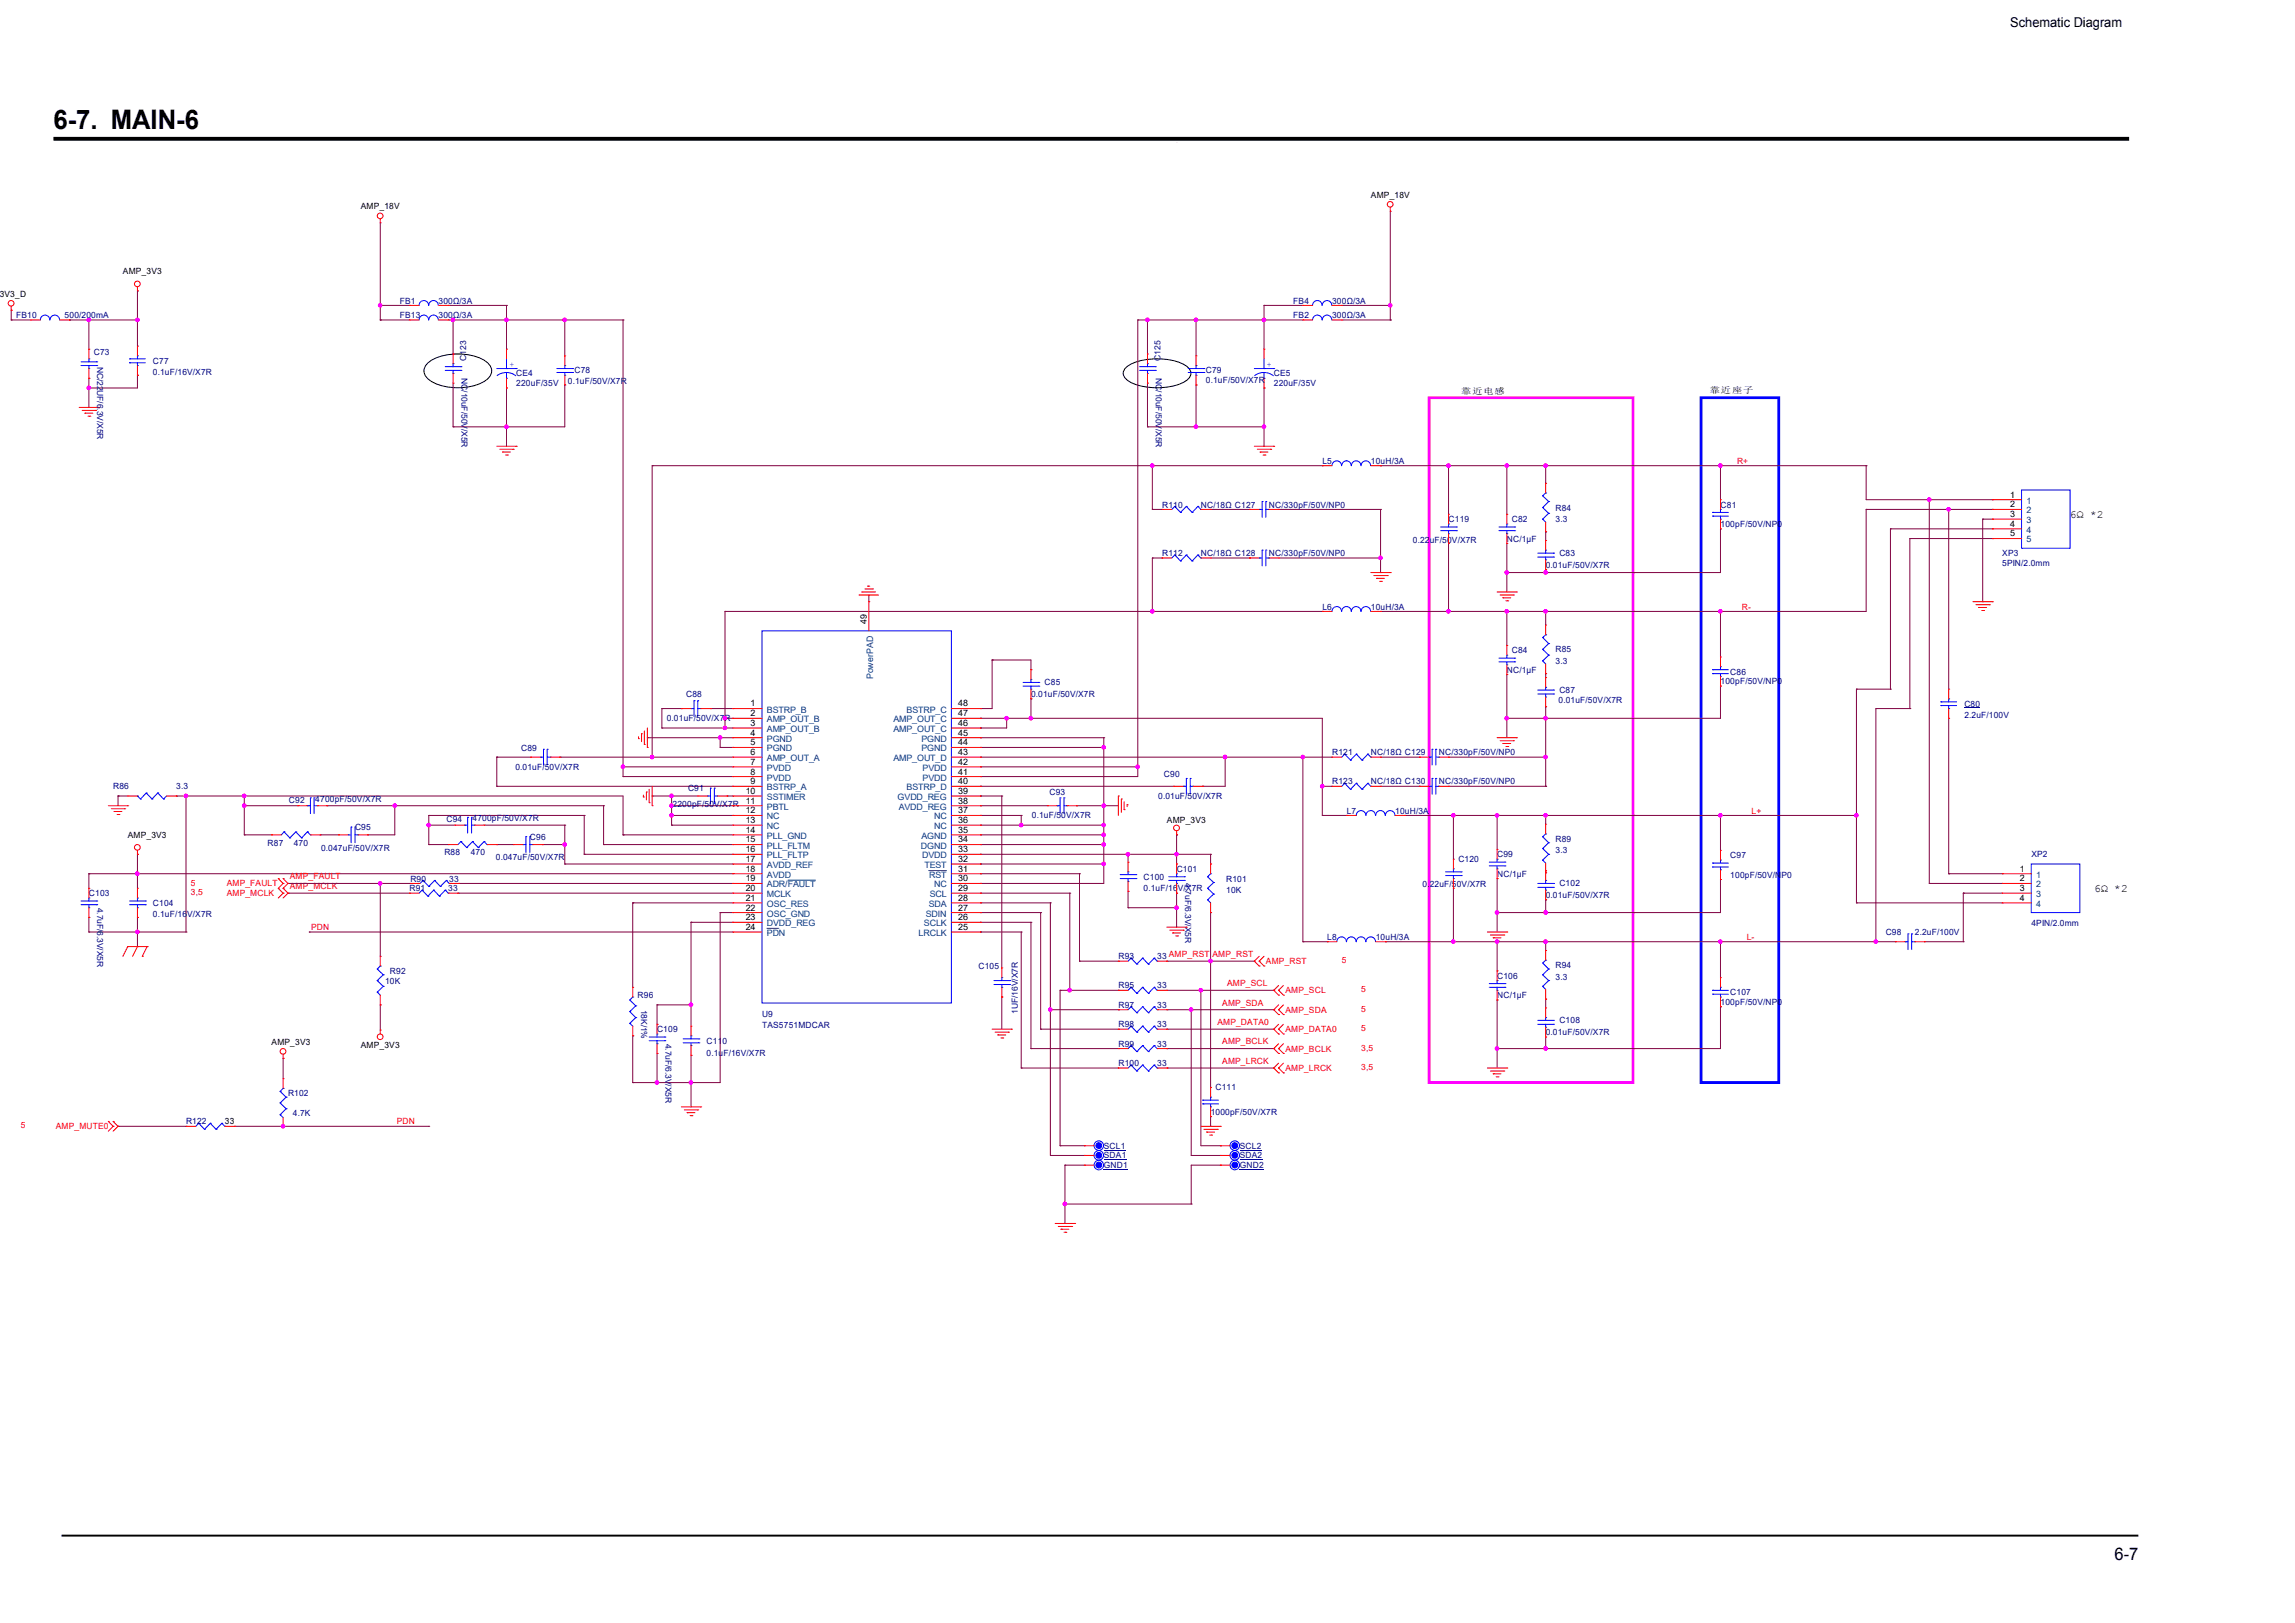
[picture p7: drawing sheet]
<svg xmlns="http://www.w3.org/2000/svg" width="420mm" height="297mm" viewBox="0 0 420 297" stroke-linecap="round" stroke-linejoin="round" font-family="sans-serif">
<defs><g id="words">
<text font-size="4.9" x="9.8" y="23.6">6-7. MAIN-6</text>
<text font-size="3.2" x="387.1" y="285.6">6-7</text>
<text font-size="2.5" x="368" y="5">Schematic Diagram</text>
<g font-size="2.1">
<text x="379" y="94.8">6Ω *2</text>
<text x="383.4" y="163.3">6Ω *2</text>
</g>
<g font-size="1.6">
<text x="66.1" y="38.3">AMP_18V</text>
<text x="251" y="36.2">AMP_18V</text>
<text x="22.5" y="50.2">AMP_3V3</text>
<text x="-.1" y="54.3">3V3_D</text>
<text x="313" y="71.9">靠近座子</text>
<text x="267.5" y="72.1">靠近电感</text>
<text x="368" y="91.1">1</text>
<text x="368" y="92.9">2</text>
<text x="368" y="94.6">3</text>
<text x="368" y="96.4">4</text>
<text x="368" y="98.2">5</text>
<text x="158.7" y="114.2" transform="rotate(-90 158.7 114.2)">49</text>
<text x="137.4" y="129.3">1</text>
<text x="137.4" y="131.1">2</text>
<text x="175.4" y="129.3">48</text>
<text x="175.4" y="131.1">47</text>
<text x="137.4" y="132.9">3</text>
<text x="137.4" y="134.6">4</text>
<text x="137.4" y="136.4">5</text>
<text x="175.4" y="132.9">46</text>
<text x="175.4" y="134.6">45</text>
<text x="175.4" y="136.4">44</text>
<text x="137.4" y="138.2">6</text>
<text x="137.4" y="140">7</text>
<text x="137.4" y="141.7">8</text>
<text x="137.4" y="143.5">9</text>
<text x="175.4" y="138.2">43</text>
<text x="175.4" y="140">42</text>
<text x="175.4" y="141.7">41</text>
<text x="175.4" y="143.5">40</text>
<text x="136.5" y="145.3">10</text>
<text x="136.5" y="147.1">11</text>
<text x="136.5" y="148.9">12</text>
<text x="175.4" y="145.3">39</text>
<text x="175.4" y="147.1">38</text>
<text x="175.4" y="148.9">37</text>
<text x="23.4" y="153.3">AMP_3V3</text>
<text x="136.5" y="150.6">13</text>
<text x="136.5" y="152.4">14</text>
<text x="136.5" y="154.2">15</text>
<text x="136.5" y="156">16</text>
<text x="175.4" y="150.6">36</text>
<text x="175.4" y="152.4">35</text>
<text x="175.4" y="154.2">34</text>
<text x="175.4" y="156">33</text>
<text x="213.6" y="150.7">AMP_3V3</text>
<text x="136.5" y="157.7">17</text>
<text x="136.5" y="159.5">18</text>
<text x="136.5" y="161.3">19</text>
<text x="175.4" y="157.7">32</text>
<text x="175.4" y="159.5">31</text>
<text x="175.4" y="161.3">30</text>
<text x="369.8" y="159.5">1</text>
<text x="369.8" y="161.3">2</text>
<text x="136.5" y="163.1">20</text>
<text x="136.5" y="164.9">21</text>
<text x="136.5" y="166.6">22</text>
<text x="175.4" y="163.1">29</text>
<text x="175.4" y="164.9">28</text>
<text x="175.4" y="166.6">27</text>
<text x="369.8" y="163.1">3</text>
<text x="369.8" y="164.9">4</text>
<text x="136.5" y="168.4">23</text>
<text x="136.5" y="170.2">24</text>
<text x="175.4" y="168.4">26</text>
<text x="175.4" y="170.2">25</text>
<text x="49.7" y="191.2">AMP_3V3</text>
<text x="66.1" y="191.7">AMP_3V3</text>
<text x="41.2" y="205.8">33</text>
</g>
<g font-size="1.6" fill="#000080">
<text x="2.9" y="58.2">FB10</text>
<text x="11.8" y="58.2">500/200mA</text>
<text x="73.2" y="58.2">FB13</text>
<text x="73.2" y="55.6">FB1</text>
<text x="80.3" y="58.2">300Ω/3A</text>
<text x="80.3" y="55.6">300Ω/3A</text>
<text x="236.8" y="58.2">FB2</text>
<text x="236.8" y="55.6">FB4</text>
<text x="243.9" y="55.6">300Ω/3A</text>
<text x="243.9" y="58.2">300Ω/3A</text>
<text x="17.2" y="65">C73</text>
<text x="28" y="66.6">C77</text>
<text x="28" y="68.7">0.1uF/16V/X7R</text>
<text x="94.5" y="70.7">220uF/35V</text>
<text x="94.5" y="68.9">CE4</text>
<text x="104" y="70.3">0.1uF/50V/X7R</text>
<text x="105.2" y="68.3">C78</text>
<text x="220.8" y="68.3">C79</text>
<text x="220.8" y="70.1">0.1uF/50V/X7R</text>
<text x="233.2" y="70.7">220uF/35V</text>
<text x="233.2" y="68.9">CE5</text>
<text x="242.1" y="84.9">L5</text>
<text x="251" y="84.9">10uH/3A</text>
<text x="212.8" y="92.9">R110</text>
<text x="219.9" y="92.9">NC/18Ω C127</text>
<text x="232.3" y="92.9">NC/330pF/50V/NP0</text>
<text x="265.2" y="95.6">C119</text>
<text x="276.8" y="95.6">C82</text>
<text x="284.8" y="93.4">R84</text>
<text x="284.8" y="95.6">3.3</text>
<text x="315" y="92.9">C81</text>
<text x="212.8" y="101.8">R112</text>
<text x="219.9" y="101.8">NC/18Ω C128</text>
<text x="232.3" y="101.8">NC/330pF/50V/NP0</text>
<text x="258.7" y="99.3">0.22uF/50V/X7R</text>
<text x="275.9" y="99.1">NC/1μF</text>
<text x="285.5" y="101.8">C83</text>
<text x="315" y="96.5">100pF/50V/NP0</text>
<text x="366.6" y="101.8">XP3</text>
<text x="283" y="103.9">0.01uF/50V/X7R</text>
<text x="366.6" y="103.6">5PIN/2.0mm</text>
<text x="242.1" y="111.6">L6</text>
<text x="251" y="111.6">10uH/3A</text>
<text x="276.8" y="119.6">C84</text>
<text x="284.8" y="119.4">R85</text>
<text x="191.3" y="125.4">C85</text>
<text x="275.9" y="123.1">NC/1μF</text>
<text x="284.8" y="121.5">3.3</text>
<text x="315" y="125.2">100pF/50V/NP0</text>
<text x="316.8" y="123.5">C86</text>
<text x="125.6" y="127.6">C88</text>
<text x="188.8" y="127.6">0.01uF/50V/X7R</text>
<text x="285.3" y="128.6">0.01uF/50V/X7R</text>
<text x="285.5" y="126.8">C87</text>
<text x="359.6" y="129.3">C80</text>
<text x="359.6" y="131.5">2.2uF/100V</text>
<text x="95.4" y="137.5">C89</text>
<text x="122.1" y="132">0.01uF/50V/X7R</text>
<text x="94.3" y="140.9">0.01uF/50V/X7R</text>
<text x="213.1" y="142.1">C90</text>
<text x="243.9" y="138.2">R121</text>
<text x="243.9" y="143.6">R123</text>
<text x="251" y="138.2">NC/18Ω C129</text>
<text x="251" y="143.6">NC/18Ω C130</text>
<text x="263.4" y="138.2">NC/330pF/50V/NP0</text>
<text x="263.4" y="143.6">NC/330pF/50V/NP0</text>
<text x="20.7" y="144.5">R86</text>
<text x="32.3" y="144.5">3.3</text>
<text x="52.9" y="147">C92</text>
<text x="57.7" y="146.8">4700pF/50V/X7R</text>
<text x="123.1" y="147.7">2200pF/50V/X7R</text>
<text x="126" y="144.8">C91</text>
<text x="188.9" y="149.8">0.1uF/50V/X7R</text>
<text x="192.1" y="145.5">C93</text>
<text x="212" y="146.2">0.01uF/50V/X7R</text>
<text x="246.5" y="148.9">L7</text>
<text x="255.4" y="148.9">10uH/3A</text>
<text x="49" y="154.8">R87</text>
<text x="53.8" y="154.8">470</text>
<text x="58.8" y="155.7">0.047uF/50V/X7R</text>
<text x="65" y="151.9">C95</text>
<text x="81.7" y="150.5">C94</text>
<text x="86.5" y="150.3">4700pF/50V/X7R</text>
<text x="97" y="153.7">C96</text>
<text x="284.8" y="154.1">R89</text>
<text x="75.1" y="161.3">R90</text>
<text x="81.3" y="156.6">R88</text>
<text x="82.2" y="161.3">33</text>
<text x="86.2" y="156.6">470</text>
<text x="90.8" y="157.5">0.047uF/50V/X7R</text>
<text x="209.4" y="161">C100</text>
<text x="215.4" y="159.6">C101</text>
<text x="224.5" y="161.3">R101</text>
<text x="267" y="157.8">C120</text>
<text x="274.1" y="156.9">C99</text>
<text x="274.1" y="160.5">NC/1μF</text>
<text x="284.8" y="156.2">3.3</text>
<text x="316.8" y="157.1">C97</text>
<text x="316.8" y="160.6">100pF/50V/NP0</text>
<text x="371.9" y="156.9">XP2</text>
<text x="16.3" y="164">C103</text>
<text x="28" y="165.8">C104</text>
<text x="28" y="167.9">0.1uF/16V/X7R</text>
<text x="75" y="163.1">R91</text>
<text x="82.1" y="163.1">33</text>
<text x="209.4" y="163.1">0.1uF/16V/X7R</text>
<text x="224.5" y="163.5">10K</text>
<text x="260.4" y="162.4">0.22uF/50V/X7R</text>
<text x="283" y="164.4">0.01uF/50V/X7R</text>
<text x="285.5" y="162.2">C102</text>
<text x="243" y="172">L8</text>
<text x="251.9" y="172">10uH/3A</text>
<text x="345.2" y="171.1">C98</text>
<text x="350.6" y="171.1">2.2uF/100V</text>
<text x="371.9" y="169.5">4PIN/2.0mm</text>
<text x="71.4" y="178.2">R92</text>
<text x="179.1" y="177.4">C105</text>
<text x="204.8" y="175.6">R93</text>
<text x="211.9" y="175.6">33</text>
<text x="274.1" y="179.1">C106</text>
<text x="284.8" y="179.3">3.3</text>
<text x="284.8" y="177.2">R94</text>
<text x="70.5" y="180">10K</text>
<text x="116.7" y="182.7">R96</text>
<text x="204.8" y="180.9">R95</text>
<text x="204.8" y="184.5">R97</text>
<text x="211.9" y="180.9">33</text>
<text x="211.9" y="184.5">33</text>
<text x="274.1" y="182.7">NC/1μF</text>
<text x="315" y="183.9">100pF/50V/NP0</text>
<text x="316.8" y="182.1">C107</text>
<text x="120.3" y="188.9">C109</text>
<text x="129.4" y="191">C110</text>
<text x="139.5" y="186.1">U9</text>
<text x="139.5" y="188.2">TAS5751MDCAR</text>
<text x="204.8" y="191.6">R99</text>
<text x="204.8" y="188">R98</text>
<text x="211.9" y="191.6">33</text>
<text x="211.9" y="188">33</text>
<text x="283" y="189.5">0.01uF/50V/X7R</text>
<text x="285.5" y="187.3">C108</text>
<text x="129.4" y="193.2">0.1uF/16V/X7R</text>
<text x="204.8" y="195.1">R100</text>
<text x="211.9" y="195.1">33</text>
<text x="52.7" y="200.6">R102</text>
<text x="222.5" y="199.6">C111</text>
<text x="34.1" y="205.8">R122</text>
<text x="53.6" y="204.2">4.7K</text>
<text x="221.6" y="204">1000pF/50V/X7R</text>
<text x="202.1" y="210.2">SCL1</text>
<text x="202.1" y="212">SDA1</text>
<text x="202.1" y="213.8">GND1</text>
<text x="227" y="210.2">SCL2</text>
<text x="227" y="212">SDA2</text>
<text x="227" y="213.8">GND2</text>
</g>
<g font-size="1.6" fill="#f00">
<text x="318" y="84.9">R+</text>
<text x="318.9" y="111.6">R-</text>
<text x="320.7" y="148.9">L+</text>
<text x="53.1" y="160.9">AMP_FAULT</text>
<text x="34.9" y="162.1">5</text>
<text x="34.9" y="163.8">3,5</text>
<text x="41.5" y="162.2">AMP_FAULT</text>
<text x="41.5" y="164">AMP_MCLK</text>
<text x="53.1" y="162.7">AMP_MCLK</text>
<text x="57" y="170.2">PDN</text>
<text x="319.8" y="172">L-</text>
<text x="214" y="175.1">AMP_RST</text>
<text x="222" y="175.1">AMP_RST</text>
<text x="231.8" y="176.5">AMP_RST</text>
<text x="245.7" y="176.3">5</text>
<text x="223.8" y="184">AMP_SDA</text>
<text x="224.7" y="180.5">AMP_SCL</text>
<text x="235.3" y="185.4">AMP_SDA</text>
<text x="235.3" y="181.8">AMP_SCL</text>
<text x="249.2" y="185.2">5</text>
<text x="249.2" y="181.6">5</text>
<text x="222.9" y="187.6">AMP_DATA0</text>
<text x="223.8" y="191.2">AMP_BCLK</text>
<text x="235.3" y="188.9">AMP_DATA0</text>
<text x="249.2" y="188.7">5</text>
<text x="223.8" y="194.7">AMP_LRCK</text>
<text x="235.3" y="196">AMP_LRCK</text>
<text x="235.3" y="192.5">AMP_BCLK</text>
<text x="249.2" y="195.8">3,5</text>
<text x="249.2" y="192.3">3,5</text>
<text x="3.8" y="206.5">5</text>
<text x="10.2" y="206.7">AMP_MUTE0</text>
<text x="72.6" y="205.8">PDN</text>
</g>
<g font-size="1.6" fill="#004080">
<text x="371" y="92.2">1</text>
<text x="371" y="94">2</text>
<text x="371" y="95.7">3</text>
<text x="371" y="97.5">4</text>
<text x="371" y="99.3">5</text>
<text x="159.8" y="124.3" transform="rotate(-90 159.8 124.3)">PowerPAD</text>
<text x="140.4" y="130.4">BSTRP_B</text>
<text x="166" y="130.4">BSTRP_C</text>
<text x="140.4" y="132.2">AMP_OUT_B</text>
<text x="140.4" y="134">AMP_OUT_B</text>
<text x="140.4" y="135.7">PGND</text>
<text x="140.4" y="137.5">PGND</text>
<text x="163.6" y="132.2">AMP_OUT_C</text>
<text x="163.6" y="134">AMP_OUT_C</text>
<text x="168.7" y="135.7">PGND</text>
<text x="168.7" y="137.5">PGND</text>
<text x="140.4" y="139.3">AMP_OUT_A</text>
<text x="140.4" y="141.1">PVDD</text>
<text x="140.4" y="142.8">PVDD</text>
<text x="163.6" y="139.3">AMP_OUT_D</text>
<text x="168.9" y="141.1">PVDD</text>
<text x="168.9" y="142.8">PVDD</text>
<text x="140.4" y="150">NC</text>
<text x="140.4" y="144.6">BSTRP_A</text>
<text x="140.4" y="146.4">SSTIMER</text>
<text x="140.4" y="148.2">PBTL</text>
<text x="164.3" y="146.4">GVDD_REG</text>
<text x="164.5" y="148.2">AVDD_REG</text>
<text x="166" y="144.6">BSTRP_D</text>
<text x="171" y="150">NC</text>
<text x="140.4" y="151.7">NC</text>
<text x="140.4" y="153.5">PLL_GND</text>
<text x="140.4" y="155.3">PLL_FLTM</text>
<text x="168.6" y="155.3">DGND</text>
<text x="168.7" y="153.5">AGND</text>
<text x="171" y="151.7">NC</text>
<text x="140.4" y="157.1">PLL_FLTP</text>
<text x="140.4" y="158.8">AVDD_REF</text>
<text x="140.4" y="160.6">AVDD</text>
<text x="168.8" y="157.1">DVDD</text>
<text x="169.2" y="158.8">TEST</text>
<text x="170.1" y="160.6">RST</text>
<text x="372.8" y="160.6">1</text>
<text x="140.4" y="162.4">ADR/FAULT</text>
<text x="140.4" y="164.2">MCLK</text>
<text x="140.4" y="166">OSC_RES</text>
<text x="140.4" y="167.7">OSC_GND</text>
<text x="169.5" y="167.7">SDIN</text>
<text x="170" y="166">SDA</text>
<text x="170.2" y="164.2">SCL</text>
<text x="171" y="162.4">NC</text>
<text x="372.8" y="162.4">2</text>
<text x="372.8" y="164.2">3</text>
<text x="372.8" y="166">4</text>
<text x="140.4" y="169.5">DVDD_REG</text>
<text x="140.4" y="171.3">PDN</text>
<text x="168.2" y="171.3">LRCLK</text>
<text x="169.2" y="169.5">SCLK</text>
</g>
<g font-size="1.5" fill="#000080">
<text x="17.8" y="67.1" transform="rotate(90 17.8 67.1)">NC/22UF/6.3V/X5R</text>
<text x="84.5" y="69.2" transform="rotate(90 84.5 69.2)">NC/10uF/50V/X5R</text>
<text x="85.3" y="66" transform="rotate(-90 85.3 66)">C123</text>
<text x="211.6" y="69.2" transform="rotate(90 211.6 69.2)">NC/10uF/50V/X5R</text>
<text x="212.5" y="66" transform="rotate(-90 212.5 66)">C125</text>
<text x="216.9" y="161.7" transform="rotate(90 216.9 161.7)">4.7uF/6.3V/X5R</text>
<text x="17.8" y="166.1" transform="rotate(90 17.8 166.1)">4.7uF/6.3V/X5R</text>
<text x="117.4" y="184.8" transform="rotate(90 117.4 184.8)">18K/1%</text>
<text x="186.3" y="185.5" transform="rotate(-90 186.3 185.5)">1UF/16V/X7R</text>
<text x="121.8" y="191" transform="rotate(90 121.8 191)">4.7uF/6.3V/X5R</text>
</g>
<g font-size="1.5" fill="#00f">
<text x="93.3" y="67.2">+</text>
<text x="231.9" y="67.2">+</text>
</g>
</g></defs>
<path d="M9.8 25.4h380" fill="none" stroke="#000" stroke-width=".71" stroke-linecap="butt"/>
<path d="M11.3 281h380.2" fill="none" stroke="#000" stroke-width=".35"/>
<path d="M311.4 72.8h14.2v125.3h-14.2z" fill="none" stroke="#00f" stroke-width=".51"/>
<path d="M261.6 72.8h37.4v125.3h-37.4z" fill="none" stroke="#f0f" stroke-width=".51"/>
<path d="M78.5 66.3a10.1 10.1 0 0 1 10.7 0 1.86 1.86 0 0 1 0 3.1 10.1 10.1 0 0 1-10.7 0 1.86 1.86 0 0 1 0-3.1zM206 67.4a8 8 0 0 1 5.8-1.7 8.7 8.7 0 0 1 5.8 1.7 1.4 1.4 0 0 1-.4 2.3 11.6 11.6 0 0 1-10.7 0 1.45 1.45 0 0 1-.5-2.3z" fill="none" stroke="#000" stroke-width=".18"/>
<g fill="none" stroke="#800040" stroke-width=".18">
<path d="M254.5 38.7v19.9M2.1 56.8h.1M2.1 58.6h.1M2.1 58.6h3.5M2.1 56.8v1.8M12.7 58.6h.1M12.7 58.6h12.5M16.3 58.6h.1M16.3 58.6v5.3M25.2 58.6h.1M25.2 53.2h.1M25.2 53.2v10.1"/>
<path d="M69.6 55.9h.1M69.6 58.6h.1M69.6 58.6h5.3M69.6 40.8v17.8M69.6 55.9h5.3M82.1 58.6h32M82.1 55.9h10.6M82.9 58.6h.1M82.9 58.6v6.2M92.7 58.6h.1M92.7 55.9h.1M92.7 55.9v8"/>
<path d="M103.4 58.6h.1M103.4 58.6v6.5M114.1 58.6h.1M114.1 58.6v83.5M208.3 58.6h.1M208.3 58.6h30.2M208.3 58.6v83.5h-28.8M210.1 58.6h.1M210.1 58.6v6.2M219 58.6h.1M219 58.6v6.5M231.4 58.6h.1"/>
<path d="M231.4 55.9h.1M231.4 55.9v8M231.4 55.9h7.1M245.6 58.6h8.9M245.6 55.9h8.9M254.5 55.9h.1M254.5 58.6h.1M16.3 71h.1M16.3 69.2h.1M16.3 69.2v5.4M25.2 68.7h.1M25.2 68.7v2.3h-8.9"/>
<path d="M82.9 64.8h.1M82.9 78.1h.1M82.9 70.1v8M92.7 71h.1M92.7 78.1h.1M92.7 71v10.7M103.4 70.5h.1M103.4 70.5v7.6h-20.5M210.1 78.1h.1M210.1 78.1h21.3M210.1 70.1v8M219 70.5h.1"/>
<path d="M219 78.1h.1M219 70.5v7.6M231.4 71h.1M231.4 78.1h.1M231.4 71v10.7M119.4 85.2h.1M119.4 85.2h122.7M119.4 85.2v53.4M211 85.2h.1M211 93.2h.1M211 93.2h1.7M211 85.2v8"/>
<path d="M221.6 93.2h7.1M228.7 93.2h.1M234.1 93.2h18.6M242.1 85.2h.1M252.7 85.2h.1M252.7 93.2h.1M252.7 85.2h88.9M252.7 93.2v11.6M265.2 85.2h.1M265.2 85.2v8.9M265.2 99.5v12.4M275.9 85.2h.1"/>
<path d="M275.9 99.5h.1M275.9 85.2v8.9M275.9 99.5v8.8M283 97.3h.1M283 85.2h.1M283 85.2v3.2M283 97.3v1.6M315 96.8h.1M315 85.2h.1M315 96.8v8h-39.1M315 85.2v6.3M341.6 93.2h.1"/>
<path d="M341.6 85.2h.1M341.6 93.2v18.7h-88.9M341.6 93.2h23.2M341.6 85.2v6.3h23.2M346.1 96.8h.1M346.1 96.8v29.3M346.1 96.8h18.7M349.6 98.6h.1M349.6 98.6v31.1M349.6 98.6h15.2M353.2 91.5h.1M353.2 91.5v70.2"/>
<path d="M356.8 93.2h.1M356.8 93.2v32.9M363 95h.1M363 95h1.8M363 95v15.1M364.8 96.8h.1M364.8 98.6h.1M364.8 93.2h.1M364.8 91.5h.1M132.7 111.9h.1M132.7 111.9h109.4M132.7 111.9v21.3"/>
<path d="M159.1 108.9h.1M159.1 108.9v1.2M211 111.9h.1M211 102.1h.1M211 102.1v9.8M211 102.1h1.7M221.6 102.1h7.1M228.7 102.1h.1M234.1 102.1h18.6M242.1 111.9h.1M252.7 111.9h.1M252.7 102.1h.1"/>
<path d="M252.7 104.8h.1M265.2 111.9h.1M275.9 104.8h.1M275.9 111.9h.1M275.9 111.9v6.2M283 104.2h.1M283 104.8h.1M283 111.9h.1M283 104.2v.6M283 111.9v2.5M315 111.9h.1M315 111.7h.1"/>
<path d="M315 111.7v8.5M363 110.1h.1M91 138.6h.1M91 138.6h6.2M91 138.6v5.3M102.5 138.6h.1M102.5 138.6h31.7M118.5 135h.1M118.5 135h15.7M119.4 138.6h.1M121.2 129.7h.1M121.2 133.2h.1"/>
<path d="M121.2 129.7h3.5M121.2 129.7v3.5M121.2 133.2h13M124.7 129.7h.1M130.1 129.7h.1M130.1 129.7h4.1M131.8 135h.1M131.8 136.8h.1M131.8 136.8h2.4M131.8 135v1.8M132.7 131.5h.1M132.7 133.2h.1"/>
<path d="M132.7 131.5h1.5M179.5 129.7h.1M179.5 135h.1M179.5 136.8h.1M179.5 131.5h.1M179.5 133.2h.1M179.5 138.6h.1M179.5 131.5h62.6v17.7M179.5 138.6h64.4M179.5 135h22.6M179.5 136.8h22.6M181.6 120.8h.1"/>
<path d="M181.6 120.8v8.9h-2.1M181.6 120.8h7.1v1.8M184.3 131.5h.1M184.3 131.5v1.7h-4.8M188.7 122.6h.1M188.7 127.9h.1M188.7 131.5h.1M188.7 127.9v3.6M202.1 136.8h.1M202.1 135h.1M202.1 135v26.7h-22.6M224.3 138.6h.1"/>
<path d="M224.3 138.6v5.3h-4.1M238.5 138.6h.1M238.5 138.6v33.8M252.7 138.6h7.2M259.9 138.6h.1M265.2 138.6h17.8M275.9 123.5h.1M275.9 131.5h.1M275.9 123.5v11.5M283 129.3h.1M283 131.5h.1M283 123.3h.1"/>
<path d="M283 138.6h.1M283 123.3v.7M283 129.3v14.6M315 125.6h.1M315 125.6v5.9h-39.1M339.9 126.1h.1M339.9 126.1v39.1M339.9 126.1h6.2M346.1 126.1h.1M349.6 129.7h.1M349.6 129.7h-6.2v42.7M356.8 131.5v28.4"/>
<path d="M16.3 159.9h.1M16.3 159.9v2.7M16.3 159.9h117.9M21.6 145.7h.1M21.6 145.7h1.8M21.6 145.7v1.8M25.2 159.9h.1M25.2 156.4h.1M25.2 156.4v6.2M32.3 145.7h.1M32.3 145.7h81.8v7.1M34.1 145.7h.1"/>
<path d="M34.1 145.7v24.9M44.7 152.8h.1M44.7 147.5h.1M44.7 145.7h.1M44.7 147.5h9.8M44.7 152.8h5M44.7 145.7v7.1M58.6 152.8h.1M58.6 152.8h3.4M59.8 147.5h.1M59.8 147.5h50.7M67.3 152.8h.1"/>
<path d="M72.3 147.5h.1M72.3 147.5v5.3h-5M78.5 154.6h.1M78.5 151h.1M78.5 149.2h.1M78.5 149.2h28.5M78.5 154.6h3.6M78.5 149.2v5.4M78.5 151h4.8M88.6 151h14.8M91 143.9h.1M91 154.6h.1"/>
<path d="M91 143.9h43.2M91 154.6h3M99.3 154.6h.1M99.3 154.6h4.1M103.4 158.1h.1M103.4 154.6h.1M103.4 151h.1M103.4 151v7.1M103.4 158.1h30.8M107 156.4h.1M107 149.2h.1M107 156.4h27.2"/>
<path d="M107 149.2v7.2M110.5 154.6h.1M110.5 147.5h.1M110.5 154.6h23.7M110.5 147.5v7.1M114.1 140.4h.1M114.1 142.1h.1M114.1 152.8h.1M114.1 140.4h20.1M114.1 142.1h20.1M114.1 152.8h20.1M119.4 145.7h.1"/>
<path d="M119.4 145.7h8.3M123 145.7h.1M123 147.5h.1M123 149.2h.1M123 151h.1M123 149.2h11.2M123 147.5h11.2M123 151h11.2M123 145.7v5.3M133.1 145.7h.1M133.1 145.7h1.1M179.5 140.4h.1"/>
<path d="M179.5 142.1h.1M179.5 145.7h.1M179.5 147.5h.1M179.5 159.9h.1M179.5 152.8h.1M179.5 154.6h.1M179.5 158.1h.1M179.5 151h.1M179.5 149.2h.1M179.5 143.9h.1M179.5 156.4h.1M179.5 149.2h7.5"/>
<path d="M179.5 140.4h28.8M179.5 156.4h42.1M179.5 159.9h18.1M179.5 143.9h35.4M179.5 145.7h3.9M179.5 147.5h12.2M179.5 154.6h22.6M179.5 158.1h22.6M179.5 151h22.6M179.5 152.8h22.6M183.4 145.7h.1M183.4 145.7v31.4"/>
<path d="M187 149.2h.1M187 151h.1M187 149.2v1.8M197.1 147.5h.1M197.1 147.5h7.6M197.6 159.9h.1M197.6 159.9v16M202.1 147.5h.1M202.1 158.1h.1M202.1 154.6h.1M202.1 152.8h.1M202.1 151h.1"/>
<path d="M206.5 156.4h.1M206.5 156.4v1.4M208.3 140.4h.1M215.4 152.8h.1M215.4 158.1h.1M215.4 152.8v5.3M220.2 143.9h.1M221.6 156.4h.1M221.6 158.1h.1M221.6 156.4v1.7M242.1 143.9h.1M242.1 149.2h.1"/>
<path d="M242.1 149.2h4.4M242.1 143.9h1.8M246.5 149.2h.1M252.7 143.9h7.2M257.2 149.2h.1M257.2 149.2h82.7M259.9 143.9h.1M265.2 143.9h17.8M266.1 149.2h.1M266.1 149.2v8M274.1 149.2h.1M274.1 149.2v6.3"/>
<path d="M283 159.7h.1M283 149.2h.1M283 143.9h.1M283 149.2v1.6M283 159.4v.3M315 149.2h.1M315 149.2v6.4M339.9 149.2h.1M356.8 159.9h.1M356.8 159.9h9.7M16.3 167.9h.1M16.3 170.6h.1"/>
<path d="M16.3 167.9v2.7M16.3 170.6h17.8M25.2 167.9h.1M25.2 170.6h.1M25.2 167.9v5.3M34.1 170.6h.1M52.7 163.5h.1M52.7 161.7h.1M52.7 163.5h22.2M52.7 161.7h22.4M56.6 170.6h.1M56.6 170.6h77.6"/>
<path d="M69.6 161.7h.1M69.6 161.7v13.3M83.8 163.5h.1M83.8 163.5h50.4M84 161.7h.1M84 161.7h50.2M115.8 165.2h.1M115.8 165.2h18.4M115.8 165.2v15.5M126.5 168.8h.1M126.5 168.8v19M126.5 168.8h7.7"/>
<path d="M131.8 167h.1M131.8 167h2.4M131.8 167v31.1h-16M179.5 168.8h.1M179.5 170.6h.1M179.5 167h.1M179.5 165.2h.1M179.5 163.5h.1M179.5 161.7h.1M179.5 167h11M179.5 168.8h9.2M179.5 170.6h7.5"/>
<path d="M179.5 165.2h12.8M179.5 163.5h16.4M187 170.6h.1M187 170.6v24.9M188.7 168.8h.1M188.7 168.8v23.1M190.5 167h.1M190.5 167v21.4M192.3 165.2h.1M192.3 165.2v46.3h6.2M195.9 163.5h.1M195.9 163.5v17.7"/>
<path d="M197.6 175.9h.1M197.6 175.9h7.1M206.5 163.1h.1M206.5 166.1h.1M206.5 163.1v3M206.5 166.1h8.9M213.6 175.9h.1M213.6 175.9h16M215.4 166.1h.1M215.4 163.5h.1M215.4 163.5v6.2M221.6 175.9h.1"/>
<path d="M221.6 167h.1M221.6 167v32M238.5 172.4h.1M238.5 172.4h4.5M253.6 172.4h.1M253.6 172.4h93.4M266.1 172.4h.1M266.1 162.6v9.8M274.1 172.4h.1M274.1 167h.1M274.1 160.8h.1M274.1 160.8v9.8"/>
<path d="M274.1 172.4v5.3M283 167h.1M283 172.4h.1M283 164.7h.1M283 164.7v2.3M283 172.4v1.6M315 161h.1M315 172.4h.1M315 161v6h-40.9M315 172.4v6.5M339.9 165.2h.1M339.9 165.2h26.6"/>
<path d="M343.4 172.4h.1M352.3 172.4h7.1M353.2 161.7h.1M353.2 161.7h13.3M359.4 172.4h.1M359.4 163.5h.1M359.4 163.5h7.1M359.4 163.5v8.9M51.8 193.7h.1M51.8 193.7v3.7M69.6 183.9h.1M69.6 183.9v4.6"/>
<path d="M115.8 189.6h.1M115.8 198.1h.1M115.8 189.6v8.5M120.3 187.5h.1M120.3 198.1h.1M120.3 192.8h.1M120.3 183.9h.1M120.3 183.9v3.6M120.3 192.8v5.3M120.3 183.9h6.2M126.5 183.9h.1M126.5 198.1h.1"/>
<path d="M126.5 193.1h.1M126.5 193.1v9.5M183.4 182.5h.1M183.4 182.5v5.9M187 195.5h.1M187 195.5h17.7M188.7 191.9h.1M188.7 191.9h16M190.5 188.4h.1M190.5 188.4h14.2M192.3 184.8h.1M192.3 184.8h12.4"/>
<path d="M194.1 181.2h.1M194.1 181.2h10.6M194.1 181.2v28.5M195.9 181.2h.1M204.7 181.2h.1M204.7 184.8h.1M213.6 188.4h.1M213.6 191.9h.1M213.6 195.5h.1M213.6 191.9h19.6M213.6 181.2h19.6M213.6 184.8h19.6"/>
<path d="M213.6 188.4h19.6M213.6 195.5h19.6M218.1 184.8h.1M218.1 184.8v26.7h5.3M219.9 181.2h.1M219.9 181.2v28.5h3.5M233.2 181.2h.1M233.2 184.8h.1M274.1 183h.1M274.1 191.9h.1M274.1 183v12.5M283 191.9h.1"/>
<path d="M283 182.9h.1M283 189.8h.1M283 182.9v1.6M283 189.8v2.1M315 184.2h.1M315 184.2v7.7h-40.9M21.6 206.1h.1M21.6 206.1h12.5M42.9 206.1h35.6M51.8 206.1h.1M51.8 206.1v.2M78.5 206.1h.1"/>
<path d="M194.1 209.7h.1M194.1 209.7h4.4M195 213.2h.1M195 213.2v10.7M195 213.2h3.5M198.5 211.5h.1M221.6 204.4h.1M221.6 204.4v1.7M223.4 209.7h.1M223.4 211.5h.1M223.4 213.2h.1M223.4 213.2h-5.3v7.2"/>
<path d="M195 220.4h.1M195 223.9h.1M195 220.4h23.1M218.1 220.4h.1"/>
</g>
<g fill="#f0f" stroke="#f0f" stroke-width=".18">
<circle cx="103.4" cy="58.5" r=".32"/>
<circle cx="283" cy="167" r=".32"/>
<circle cx="315" cy="172.3" r=".32"/>
<circle cx="283" cy="172.3" r=".32"/>
<circle cx="315" cy="85.2" r=".32"/>
<circle cx="283" cy="85.2" r=".32"/>
<circle cx="283" cy="104.8" r=".32"/>
<circle cx="114" cy="140.3" r=".32"/>
<circle cx="283" cy="131.4" r=".32"/>
<circle cx="231.4" cy="78.1" r=".32"/>
<circle cx="231.4" cy="58.5" r=".32"/>
<circle cx="218.9" cy="58.5" r=".32"/>
<circle cx="254.5" cy="55.9" r=".32"/>
<circle cx="208.3" cy="140.3" r=".32"/>
<circle cx="315" cy="111.9" r=".32"/>
<circle cx="283" cy="111.9" r=".32"/>
<circle cx="215.4" cy="156.3" r=".32"/>
<circle cx="215.4" cy="166.1" r=".32"/>
<circle cx="25.1" cy="159.9" r=".32"/>
<circle cx="132.7" cy="133.2" r=".32"/>
<circle cx="126.5" cy="198.1" r=".32"/>
<circle cx="120.3" cy="198.1" r=".32"/>
<circle cx="25.1" cy="58.5" r=".32"/>
<circle cx="16.3" cy="71" r=".32"/>
<circle cx="16.3" cy="58.5" r=".32"/>
<circle cx="78.5" cy="151" r=".32"/>
<circle cx="44.7" cy="147.4" r=".32"/>
<circle cx="192.3" cy="184.8" r=".32"/>
<circle cx="195.8" cy="181.2" r=".32"/>
<circle cx="274.1" cy="191.9" r=".32"/>
<circle cx="122.9" cy="145.7" r=".32"/>
<circle cx="283" cy="191.9" r=".32"/>
<circle cx="122.9" cy="147.4" r=".32"/>
<circle cx="274.1" cy="172.3" r=".32"/>
<circle cx="202.1" cy="152.8" r=".32"/>
<circle cx="202.1" cy="154.6" r=".32"/>
<circle cx="202.1" cy="136.8" r=".32"/>
<circle cx="126.5" cy="183.9" r=".32"/>
<circle cx="122.9" cy="149.2" r=".32"/>
<circle cx="274.1" cy="167" r=".32"/>
<circle cx="202.1" cy="158.1" r=".32"/>
<circle cx="202.1" cy="151" r=".32"/>
<circle cx="186.9" cy="151" r=".32"/>
<circle cx="275.8" cy="131.4" r=".32"/>
<circle cx="69.6" cy="55.9" r=".32"/>
<circle cx="275.8" cy="111.9" r=".32"/>
<circle cx="265.2" cy="111.9" r=".32"/>
<circle cx="275.8" cy="85.2" r=".32"/>
<circle cx="265.2" cy="85.2" r=".32"/>
<circle cx="275.8" cy="104.8" r=".32"/>
<circle cx="238.5" cy="138.6" r=".32"/>
<circle cx="242.1" cy="143.9" r=".32"/>
<circle cx="132.7" cy="131.4" r=".32"/>
<circle cx="119.4" cy="138.6" r=".32"/>
<circle cx="210.9" cy="85.2" r=".32"/>
<circle cx="343.4" cy="172.3" r=".32"/>
<circle cx="202.1" cy="147.4" r=".32"/>
<circle cx="188.7" cy="131.4" r=".32"/>
<circle cx="184.3" cy="131.4" r=".32"/>
<circle cx="131.8" cy="135" r=".32"/>
<circle cx="206.5" cy="156.3" r=".32"/>
<circle cx="72.3" cy="147.4" r=".32"/>
<circle cx="69.6" cy="161.7" r=".32"/>
<circle cx="224.3" cy="138.6" r=".32"/>
<circle cx="44.7" cy="145.7" r=".32"/>
<circle cx="103.4" cy="154.6" r=".32"/>
<circle cx="283" cy="149.2" r=".32"/>
<circle cx="315" cy="149.2" r=".32"/>
<circle cx="25.1" cy="170.6" r=".32"/>
<circle cx="34" cy="145.7" r=".32"/>
<circle cx="210.9" cy="111.9" r=".32"/>
<circle cx="274.1" cy="149.2" r=".32"/>
<circle cx="266.1" cy="149.2" r=".32"/>
<circle cx="221.6" cy="175.9" r=".32"/>
<circle cx="266.1" cy="172.3" r=".32"/>
<circle cx="51.8" cy="206.1" r=".32"/>
<circle cx="219.8" cy="181.2" r=".32"/>
<circle cx="218.1" cy="184.8" r=".32"/>
<circle cx="194.9" cy="220.3" r=".32"/>
<circle cx="339.8" cy="149.2" r=".32"/>
<circle cx="356.7" cy="93.2" r=".32"/>
<circle cx="353.2" cy="91.4" r=".32"/>
<circle cx="82.9" cy="58.5" r=".32"/>
<circle cx="92.7" cy="58.5" r=".32"/>
<circle cx="92.7" cy="78.1" r=".32"/>
<circle cx="218.9" cy="78.1" r=".32"/>
<circle cx="210.1" cy="58.5" r=".32"/>
<circle cx="252.7" cy="102.1" r=".32"/>
<circle cx="283" cy="138.6" r=".32"/>
</g>
<g fill="none" stroke="#f00" stroke-width=".18">
<path d="M254.5 38.7h.1M254.5 37.9v.8M2.1 56.8h.1M2.1 56.1v.7M5.6 58.6h.1M5.6 58.6h1.8M10.9 58.6h1.8M12.7 58.6h.1M25.2 53.2h.1M25.2 52.5v.7M69.6 40.8h.1M69.6 40.1v.7"/>
<path d="M74.9 55.9h.1M74.9 58.6h.1M74.9 55.9h1.8M74.9 58.6h1.8M80.3 55.9h1.8M80.3 58.6h1.8M82.1 55.9h.1M82.1 58.6h.1M238.5 55.9h.1M238.5 58.6h.1M238.5 55.9h1.8M238.5 58.6h1.8"/>
<path d="M243.9 55.9h1.7M243.9 58.6h1.7M245.6 55.9h.1M245.6 58.6h.1M14.5 74.6h3.6M15 75.1h2.5M15.6 75.6h.1M15.6 75.6h1.4M16.1 76.2h.3M16.3 63.9h.1M16.3 69.2h.1M16.3 63.9v1.8"/>
<path d="M16.3 67.5v1.7M16.4 76.2h.1M17.5 75.1h.1M18.1 74.6h.1M25.2 68.7h.1M25.2 63.3h.1M25.2 63.3v1.8M25.2 66.9v1.8M82.9 64.8h.1M82.9 70.1h.1M82.9 64.8v1.8M82.9 68.3v1.8"/>
<path d="M92.7 63.9h.1M92.7 71h.1M92.7 63.9v1.8M92.7 69.2v1.8M103.4 65.1h.1M103.4 70.5h.1M103.4 65.1v1.8M103.4 68.7v1.8M210.1 64.8h.1M210.1 70.1h.1M210.1 64.8v1.8M210.1 68.3v1.8"/>
<path d="M219 65.1h.1M219 70.5h.1M219 65.1v1.8M219 68.7v1.8M231.4 63.9h.1M231.4 71h.1M231.4 63.9v1.8M231.4 69.2v1.8M91 81.7h3.5M91.5 82.2h2.5M92 82.7h.1M92 82.7h1.4"/>
<path d="M92.6 83.3h.3M92.9 83.3h.1M94 82.2h.1M94.5 81.7h.1M212.7 93.2h.1M212.7 93.2h1.8M219.9 93.2h1.7M221.6 93.2h.1M228.7 93.2h.1M228.7 93.2h1.8M229.6 81.7h3.6M230.2 82.2h2.4"/>
<path d="M230.7 82.7h.1M230.7 82.7h1.4M231.2 83.3h.4M231.6 83.3h.1M232.3 93.2h1.8M232.6 82.2h.1M233.2 81.7h.1M234.1 93.2h.1M242.1 85.2h.1M242.1 85.2h1.8M251 85.2h1.7M252.7 85.2h.1"/>
<path d="M265.2 94.1h.1M265.2 99.5h.1M265.2 94.1v1.8M265.2 97.7v1.8M275.9 94.1h.1M275.9 99.5h.1M275.9 94.1v1.8M275.9 97.7v1.8M283 97.3h.1M283 88.4h.1M283 98.9h.1M283 88.4v1.8"/>
<path d="M283 95.6v1.7M283 98.9v1.8M315 96.8h.1M315 91.5h.1M315 91.5v1.7M315 95v1.8M364.8 91.5h.1M364.8 93.2h.1M364.8 95h.1M364.8 96.8h.1M364.8 98.6h.1M364.8 91.5h5.3"/>
<path d="M364.8 93.2h5.3M364.8 95h5.3M364.8 96.8h5.3M364.8 98.6h5.3M157.3 108.9h.1M157.3 108.9h3.5M157.8 108.3h.1M157.8 108.3h2.5M158.3 107.8h1.4M158.9 107.3h.1M158.9 107.3h.3M159.1 110.1h.1"/>
<path d="M159.1 110.1v5.4M159.7 107.8h.1M212.7 102.1h.1M212.7 102.1h1.8M219.9 102.1h1.7M221.6 102.1h.1M228.7 102.1h.1M228.7 102.1h1.8M232.3 102.1h1.8M234.1 102.1h.1M242.1 111.9h.1M242.1 111.9h1.8"/>
<path d="M251 104.8h3.5M251 111.9h1.7M251.5 105.3h2.5M252 105.8h.1M252 105.8h1.5M252.6 106.4h.3M252.7 111.9h.1M252.9 106.4h.1M254 105.3h.1M254.5 104.8h.1M274.1 108.3h3.5M274.6 108.9h2.5"/>
<path d="M275.1 109.4h.1M275.1 109.4h1.5M275.7 110h.3M275.9 118.1h.1M275.9 118.1v1.8M276 110h.1M277.1 108.9h.1M277.6 108.3h.1M283 114.4h.1M283 104.2h.1M283 102.5v1.7M283 114.4v1.8"/>
<path d="M361.2 110.1h3.6M361.8 110.7h2.4M362.3 111.2h.1M362.3 111.2h1.4M362.8 111.7h.4M363.2 111.7h.1M364.2 110.7h.1M364.8 110.1h.1M97.2 138.6h.1M97.2 138.6h1.8M100.7 138.6h1.8M102.5 138.6h.1"/>
<path d="M116.9 135.2h.1M116.9 134.8v.4M117.5 134.3h.1M117.5 134.3v1.4M118 136.2h.1M118 133.8v2.4M118.5 136.8h.1M118.5 133.2v3.6M124.7 129.7h.1M124.7 129.7h1.8M128.3 129.7h1.8M130.1 129.7h.1"/>
<path d="M134.2 129.7h.1M134.2 131.5h.1M134.2 133.2h.1M134.2 135h.1M134.2 136.8h.1M134.2 138.6h.1M134.2 135h5.3M134.2 129.7h5.3M134.2 131.5h5.3M134.2 133.2h5.3M134.2 136.8h5.3M134.2 138.6h5.3"/>
<path d="M174.2 135h5.3M174.2 129.7h5.3M174.2 131.5h5.3M174.2 133.2h5.3M174.2 136.8h5.3M174.2 138.6h5.3M179.5 129.7h.1M179.5 131.5h.1M179.5 133.2h.1M179.5 135h.1M179.5 136.8h.1M179.5 138.6h.1"/>
<path d="M188.7 122.6h.1M188.7 127.9h.1M188.7 122.6v1.7M188.7 126.1v1.8M243.9 138.6h.1M243.9 138.6h1.7M251 138.6h1.7M252.7 138.6h.1M259.9 138.6h.1M259.9 138.6h1.7M263.4 138.6h1.8M265.2 138.6h.1"/>
<path d="M274.1 135h3.5M274.6 135.6h2.5M275.1 136.1h.1M275.1 136.1h1.5M275.7 136.6h.3M275.9 123.5h.1M275.9 121.7v1.8M276 136.6h.1M277.1 135.6h.1M277.6 135h.1M283 124h.1M283 129.3h.1"/>
<path d="M283 123.3h.1M283 121.5v1.8M283 124v1.8M283 127.6v1.7M315 125.6h.1M315 120.2h.1M315 120.2v1.8M315 123.8v1.8M356.8 131.5h.1M356.8 126.1h.1M356.8 126.1v1.8M356.8 129.7v1.8"/>
<path d="M19.8 147.5h3.6M20.4 148h2.4M20.9 148.5h.1M20.9 148.5h1.4M21.4 149.1h.4M21.8 149.1h.1M22.8 148h.1M23.4 147.5h.1M23.4 145.7h.1M23.4 145.7h1.8M25.2 156.4h.1M25.2 155.6v.8"/>
<path d="M30.5 145.7h1.8M32.3 145.7h.1M49.7 152.8h.1M49.7 152.8h1.8M54.5 147.5h.1M54.5 147.5h1.8M56.8 152.8h1.8M58.1 147.5h1.7M58.6 152.8h.1M59.8 147.5h.1M62 152.8h.1M62 152.8h1.7"/>
<path d="M65.5 152.8h1.8M67.3 152.8h.1M82.1 154.6h.1M82.1 154.6h1.7M83.3 151h.1M83.3 151h1.8M86.8 151h1.8M88.6 151h.1M89.2 154.6h1.8M91 154.6h.1M94 154.6h.1M94 154.6h1.7"/>
<path d="M97.5 154.6h1.8M99.3 154.6h.1M117.8 145.9h.1M117.8 145.5v.4M118.3 145h.1M118.3 145v1.4M118.8 146.9h.1M118.8 144.5v2.4M119.4 147.5h.1M119.4 143.9v3.6M127.7 145.7h.1M127.7 145.7h1.8"/>
<path d="M131.3 145.7h1.8M133.1 145.7h.1M134.2 140.4h.1M134.2 142.1h.1M134.2 143.9h.1M134.2 145.7h.1M134.2 147.5h.1M134.2 149.2h.1M134.2 151h.1M134.2 152.8h.1M134.2 154.6h.1M134.2 156.4h.1"/>
<path d="M134.2 158.1h.1M134.2 159.9h.1M134.2 147.5h5.3M134.2 154.6h5.3M134.2 145.7h5.3M134.2 152.8h5.3M134.2 140.4h5.3M134.2 142.1h5.3M134.2 143.9h5.3M134.2 149.2h5.3M134.2 151h5.3M134.2 156.4h5.3"/>
<path d="M134.2 158.1h5.3M134.2 159.9h5.3M174.2 147.5h5.3M174.2 154.6h5.3M174.2 145.7h5.3M174.2 152.8h5.3M174.2 140.4h5.3M174.2 142.1h5.3M174.2 143.9h5.3M174.2 149.2h5.3M174.2 151h5.3M174.2 156.4h5.3"/>
<path d="M174.2 158.1h5.3M174.2 159.9h5.3M179.5 140.4h.1M179.5 142.1h.1M179.5 143.9h.1M179.5 145.7h.1M179.5 147.5h.1M179.5 149.2h.1M179.5 151h.1M179.5 152.8h.1M179.5 154.6h.1M179.5 156.4h.1"/>
<path d="M179.5 158.1h.1M179.5 159.9h.1M191.7 147.5h.1M191.7 147.5h1.8M195.3 147.5h1.8M197.1 147.5h.1M204.7 145.7h.1M204.7 145.7v3.5M205.3 146.2h.1M205.3 146.2v2.5M205.8 148.2h.1M205.8 146.7v1.5"/>
<path d="M206.4 147.3h.1M206.4 147.3v.3M206.5 157.8h.1M206.5 157.8v1.8M214.9 143.9h.1M214.9 143.9h1.7M215.4 152.8h.1M215.4 158.1h.1M215.4 152.1v.7M215.4 158.1v1.8M218.4 143.9h1.8M220.2 143.9h.1"/>
<path d="M221.6 158.1h.1M221.6 158.1v1.8M243.9 143.9h.1M243.9 143.9h1.7M246.5 149.2h.1M246.5 149.2h1.8M251 143.9h1.7M252.7 143.9h.1M255.4 149.2h1.8M257.2 149.2h.1M259.9 143.9h.1M259.9 143.9h1.7"/>
<path d="M263.4 143.9h1.8M265.2 143.9h.1M266.1 157.2h.1M266.1 157.2v1.8M274.1 155.5h.1M274.1 155.5v1.7M274.1 159v1.8M283 159.7h.1M283 150.8h.1M283 159.4h.1M283 150.8v1.8M283 158v3.1"/>
<path d="M315 155.6h.1M315 155.6v1.8M315 159.2v1.8M366.5 159.9h.1M366.5 159.9h5.4M16.3 162.6h.1M16.3 167.9h.1M16.3 162.6v1.8M16.3 166.1v1.8M23.4 173.2h.1M23.4 173.2l-.9 1.8M23.4 173.2h3.5"/>
<path d="M25.2 173.2h.1M25.2 162.6h.1M25.2 167.9h.1M25.2 162.6v1.8M25.2 166.1v1.8M25.2 173.2l-.9 1.8M26.1 175h.1M26.9 173.2h.1M26.9 173.2l-.8 1.8M50.9 160.8h.1M50.9 162.6h.1M50.9 160.8l.9 .9"/>
<path d="M50.9 162.6l.9 .9M51.8 161.7h.1M51.8 160.8h.1M51.8 163.5h.1M51.8 162.6h.1M51.8 161.7l-.9 .9M51.8 160.8l.9 .9M51.8 163.5l-.9 .9M51.8 162.6l.9 .9M52.7 161.7h.1M52.7 163.5h.1M52.7 161.7l-.9 .9"/>
<path d="M52.7 163.5l-.9 .9M69.6 175h.1M69.6 175v1.8M74.9 163.5h.1M74.9 163.5h1.8M75.1 161.7h.1M75.1 161.7h1.8M82.1 163.5h1.7M82.2 161.7h1.8M83.8 163.5h.1M84 161.7h.1M134.2 161.7h.1"/>
<path d="M134.2 163.5h.1M134.2 165.2h.1M134.2 167h.1M134.2 168.8h.1M134.2 170.6h.1M134.2 170.6h5.3M134.2 161.7h5.3M134.2 163.5h5.3M134.2 165.2h5.3M134.2 167h5.3M134.2 168.8h5.3M174.2 170.6h5.3"/>
<path d="M174.2 161.7h5.3M174.2 163.5h5.3M174.2 165.2h5.3M174.2 167h5.3M174.2 168.8h5.3M179.5 161.7h.1M179.5 163.5h.1M179.5 165.2h.1M179.5 167h.1M179.5 168.8h.1M179.5 170.6h.1M183.4 177.1h.1"/>
<path d="M183.4 177.1v1.8M204.7 175.9h.1M204.7 175.9h1.8M206.5 163.1h.1M206.5 161.3v1.8M211.9 175.9h1.7M213.6 175.9h.1M213.6 169.7h3.6M214.2 170.2h2.4M214.7 170.7h.1M214.7 170.7h1.4M215.2 171.3h.4"/>
<path d="M215.4 163.5h.1M215.4 161.7v1.8M215.6 171.3h.1M216.6 170.2h.1M217.2 169.7h.1M221.6 167h.1M221.6 165.2v1.8M229.6 175.9h.1M229.6 175.9l.9 .9M230.5 175.9h.1M230.5 176.8h.1M230.5 175.9l.9 .9"/>
<path d="M230.5 175l-.9 .9M231.4 176.8h.1M231.4 175l-.9 .9M243 172.4h.1M243 172.4h1.7M251.9 172.4h1.7M253.6 172.4h.1M266.1 162.6h.1M266.1 160.8v1.8M272.3 170.6h3.6M272.9 171.1h2.4M273.4 171.6h.1"/>
<path d="M273.4 171.6h1.4M273.9 172.2h.4M274.1 177.7h.1M274.1 160.8h.1M274.1 177.7v1.8M274.3 172.2h.1M275.3 171.1h.1M275.9 170.6h.1M283 164.7h.1M283 174h.1M283 162.9v1.8M283 174v1.7"/>
<path d="M315 178.9h.1M315 161h.1M315 178.9v1.8M347 172.4h.1M347 172.4h1.8M350.5 172.4h1.8M352.3 172.4h.1M366.5 161.7h.1M366.5 163.5h.1M366.5 165.2h.1M366.5 161.7h5.4M366.5 163.5h5.4"/>
<path d="M366.5 165.2h5.4M51.8 193.7h.1M51.8 197.4h.1M51.8 193v.7M51.8 197.4v1.8M69.6 188.5h.1M69.6 183.9h.1M69.6 182.1v1.8M69.6 188.5v.7M115.8 189.6h.1M115.8 180.7h.1M115.8 180.7v1.8"/>
<path d="M115.8 187.8v1.8M120.3 187.5h.1M120.3 192.8h.1M120.3 187.5v1.7M120.3 191v1.8M126.5 187.8h.1M126.5 193.1h.1M126.5 187.8v1.8M126.5 191.4v1.7M181.6 188.4h3.6M182.2 188.9h2.4M182.7 189.4h.1"/>
<path d="M182.7 189.4h1.4M183.2 190h.4M183.4 182.5h.1M183.4 180.7v1.8M183.6 190h.1M184.6 188.9h.1M185.2 188.4h.1M204.7 195.5h.1M204.7 181.2h.1M204.7 191.9h.1M204.7 188.4h.1M204.7 184.8h.1"/>
<path d="M204.7 188.4h1.8M204.7 195.5h1.8M204.7 181.2h1.8M204.7 191.9h1.8M204.7 184.8h1.8M211.9 188.4h1.7M211.9 195.5h1.7M211.9 181.2h1.7M211.9 191.9h1.7M211.9 184.8h1.7M213.6 195.5h.1M213.6 181.2h.1"/>
<path d="M213.6 191.9h.1M213.6 188.4h.1M213.6 184.8h.1M221.6 199h.1M221.6 199v1.8M233.2 184.8h.1M233.2 181.2h.1M233.2 195.5h.1M233.2 191.9h.1M233.2 188.4h.1M233.2 184.8l.9 .9M233.2 181.2l.9 .9"/>
<path d="M233.2 195.5l.9 .9M233.2 191.9l.9 .9M233.2 188.4l.9 .8M234.1 184.8h.1M234.1 185.7h.1M234.1 181.2h.1M234.1 182.1h.1M234.1 195.5h.1M234.1 196.4h.1M234.1 191.9h.1M234.1 192.8h.1M234.1 188.4h.1"/>
<path d="M234.1 189.2h.1M234.1 184.8l.9 .9M234.1 183.9l-.9 .9M234.1 181.2l.9 .9M234.1 180.4l-.9 .8M234.1 195.5l.9 .9M234.1 194.6l-.9 .9M234.1 191.9l.9 .9M234.1 191l-.9 .9M234.1 188.4l.9 .8M234.1 187.5l-.9 .9M235 185.7h.1"/>
<path d="M235 182.1h.1M235 196.4h.1M235 192.8h.1M235 189.2h.1M235 183.9l-.9 .9M235 180.4l-.9 .8M235 194.6l-.9 .9M235 191l-.9 .9M235 187.5l-.9 .9M272.3 195.5h3.6M272.9 196h2.4M273.4 196.5h.1"/>
<path d="M273.4 196.5h1.4M273.9 197.1h.4M274.1 183h.1M274.1 181.2v1.8M274.3 197.1h.1M275.3 196h.1M275.9 195.5h.1M283 184.5h.1M283 189.8h.1M283 182.9h.1M283 181.1v1.8M283 184.5v1.7"/>
<path d="M283 188v1.8M315 184.2h.1M315 182.5v1.7M19.8 205.2h.1M19.8 205.2l.9 .9M20.7 206.1h.1M20.7 205.2h.1M20.7 206.1l-.9 .9M20.7 205.2l.9 .9M21.6 206.1h.1M21.6 206.1l-.9 .9M34.1 206.1h.1"/>
<path d="M34.1 206.1h1.7M41.2 206.1h1.7M42.9 206.1h.1M51.8 206.3h.1M51.8 204.5v1.8M124.7 202.6h3.6M125.3 203.1h2.4M125.8 203.6h.1M125.8 203.6h1.4M126.3 204.2h.4M126.7 204.2h.1M127.7 203.1h.1"/>
<path d="M128.3 202.6h.1M198.5 209.7h.1M198.5 211.5h.1M198.5 213.2h.1M198.5 209.7h1.8M198.5 211.5h1.8M198.5 213.2h1.8M219.9 206.1h3.5M220.4 206.7h2.5M220.9 207.2h.1M220.9 207.2h1.5M221.5 207.7h.3"/>
<path d="M221.6 204.4h.1M221.6 202.6v1.8M221.8 207.7h.1M222.9 206.7h.1M223.4 206.1h.1M223.4 209.7h.1M223.4 211.5h.1M223.4 213.2h.1M223.4 209.7h1.8M223.4 211.5h1.8M223.4 213.2h1.8M193.2 223.9h3.5"/>
<path d="M193.7 224.5h2.5M194.2 225h.1M194.2 225h1.5M194.8 225.5h.3M195.1 225.5h.1M196.2 224.5h.1M196.7 223.9h.1"/>
<circle cx="69.6" cy="39.5" r=".52"/>
<circle cx="254.5" cy="37.4" r=".52"/>
<circle cx="2" cy="55.5" r=".52"/>
<circle cx="25.2" cy="52" r=".52"/>
<circle cx="25.2" cy="155.1" r=".52"/>
<circle cx="215.4" cy="151.5" r=".52"/>
<circle cx="51.8" cy="192.4" r=".52"/>
<circle cx="69.6" cy="189.8" r=".52"/>
</g>
<g fill="none" stroke="#00f" stroke-width=".18">
<path d="M7.4 58.6a.87 .87 0 0 1 .9-.9 .87 .87 0 0 1 .8 .9M9.2 58.6a.87 .87 0 0 1 .8-.9 .87 .87 0 0 1 .9 .9M76.7 55.9a.87 .87 0 0 1 .9-.9 .87 .87 0 0 1 .9 .9M76.7 58.6a.87 .87 0 0 1 .9-.9 .87 .87 0 0 1 .9 .9M78.5 55.9a.87 .87 0 0 1 .9-.9 .87 .87 0 0 1 .8 .9M78.5 58.6a.87 .87 0 0 1 .9-.9 .87 .87 0 0 1 .8 .9M240.3 55.9a.87 .87 0 0 1 .9-.9 .87 .87 0 0 1 .8 .9M240.3 58.6a.87 .87 0 0 1 .9-.9 .87 .87 0 0 1 .8 .9M242.1 55.9a.87 .87 0 0 1 .8-.9 .87 .87 0 0 1 .9 .9M242.1 58.6a.87 .87 0 0 1 .8-.9 .87 .87 0 0 1 .9 .9M14.8 66.2h2.9M14.8 66.9h2.9"/>
<path d="M16.3 65.7h.1M16.3 67.5h.1M16.3 65.7v.5M16.3 66.9v.6M17.7 66.2h.1M17.7 66.9h.1M23.7 66.4h.1M23.7 65.7h.1M23.7 66.4h2.9M23.7 65.7h2.9M25.2 66.9h.1M25.2 65.1h.1"/>
<path d="M25.2 65.1v.6M25.2 66.4v.5M81.5 67.1h2.9M81.5 67.8h2.9M82.9 66.6h.1M82.9 68.3h.1M82.9 66.6v.5M82.9 67.8v.5M84.4 67.1h.1M84.4 67.8h.1M91 67.5h3.5M92.7 69.2h.1"/>
<path d="M92.7 67.5h.1M92.7 68.2l1.1 .2 .6 .4M92.7 68.2l-.7 .1-1 .4M92.7 65.7v1.8M92.7 68.2v1M94.5 67.5h.1M102 67.5h2.8M102 68.2h2.8M103.4 66.9h.1M103.4 68.7h.1M103.4 66.9v.6M103.4 68.2v.5"/>
<path d="M104.8 67.5h.1M104.8 68.2h.1M208.6 67.1h2.9M208.6 67.8h2.9M210.1 66.6h.1M210.1 68.3h.1M210.1 66.6v.5M210.1 67.8v.5M211.5 67.1h.1M211.5 67.8h.1M217.5 67.5h2.9M217.5 68.2h2.9"/>
<path d="M219 66.9h.1M219 68.7h.1M219 66.9v.6M219 68.2v.5M220.4 67.5h.1M220.4 68.2h.1M229.6 67.5h3.6M231.4 69.2h.1M231.4 67.5h.1M231.4 68.2l1.1 .2 .6 .4M231.4 68.2l-.7 .1-1 .4M231.4 65.7v1.8"/>
<path d="M231.4 68.2v1M233.2 67.5h.1M215.1 92.7h.1M215.1 92.7l1 1.1M215.1 92.7l-.6 .5M216.1 93.8h.1M217.2 92.7h.1M217.2 92.7l-1.1 1.1M217.2 92.7l1 1.1M218.2 93.8h.1M219.3 92.7h.1M219.3 92.7l-1.1 1.1"/>
<path d="M219.3 92.7l.6 .5M219.9 93.2h.1M230.5 93.2h.1M230.5 93.2h.6M231.1 91.8h.1M231.1 91.8v2.9M231.8 91.8h.1M231.8 91.8v2.9M231.8 93.2h.5M232.3 93.2h.1M243.9 85.2a.87 .87 0 0 1 .8-.9 .87 .87 0 0 1 .9 .9M245.6 85.2a.87 .87 0 0 1 .9-.9 .87 .87 0 0 1 .9 .9"/>
<path d="M247.4 85.2a.87 .87 0 0 1 .9-.9 .87 .87 0 0 1 .8 .9M249.2 85.2a.87 .87 0 0 1 .9-.9 .87 .87 0 0 1 .8 .9M263.8 96.5h2.8M263.8 97.1h2.8M265.2 95.9h.1M265.2 97.7h.1M265.2 95.9v.6M265.2 97.1v.6M266.6 96.5h.1M266.6 97.1h.1M274.4 96.5h2.9M274.4 97.1h2.9"/>
<path d="M275.9 95.9h.1M275.9 97.7h.1M275.9 95.9v.6M275.9 97.1v.6M277.3 96.5h.1M277.3 97.1h.1M282.4 92.9h.1M282.4 90.7h.1M282.4 95h.1M282.4 92.9l1.1 1.1M282.4 90.7l1.1 1.1M282.4 95l.6 .6"/>
<path d="M283 90.2h.1M283 90.2l-.6 .5M283.5 94h.1M283.5 91.8h.1M283.5 94l-1.1 1M283.5 91.8l-1.1 1.1M313.5 94.5h.1M313.5 93.8h.1M313.5 94.5h2.9M313.5 93.8h2.9M315 95h.1M315 93.2h.1"/>
<path d="M315 93.2v.6M315 94.5v.5M370.1 89.7h8.9v10.6h-8.9zM139.5 115.5h34.7v68.1h-34.7zM215.1 101.6h.1M215.1 101.6l1 1.1M215.1 101.6l-.6 .5M216.1 102.7h.1M217.2 101.6h.1M217.2 101.6l-1.1 1.1M217.2 101.6l1 1.1M218.2 102.7h.1"/>
<path d="M219.3 101.6h.1M219.3 101.6l-1.1 1.1M219.3 101.6l.6 .5M219.9 102.1h.1M230.5 102.1h.1M230.5 102.1h.6M231.1 100.7h.1M231.1 100.7v2.9M231.8 100.7h.1M231.8 100.7v2.9M231.8 102.1h.5M232.3 102.1h.1"/>
<path d="M243.9 111.9a.87 .87 0 0 1 .8-.9 .87 .87 0 0 1 .9 .9M245.6 111.9a.87 .87 0 0 1 .9-.9 .87 .87 0 0 1 .9 .9M247.4 111.9a.87 .87 0 0 1 .9-.9 .87 .87 0 0 1 .8 .9M249.2 111.9a.87 .87 0 0 1 .9-.9 .87 .87 0 0 1 .8 .9M275.9 119.9h.1M275.9 119.9v.6M281.5 101.2h2.9M281.5 102h2.9M282.4 118.8h.1M282.4 116.7h.1M282.4 118.8l1.1 1.1M282.4 116.7l1.1 1.1"/>
<path d="M283 116.2h.1M283 100.7h.1M283 102.5h.1M283 100.7v.5M283 102v.5M283 116.2l-.6 .5M283.5 119.9h.1M283.5 117.8h.1M283.5 119.9l-1.1 1.1M283.5 117.8l-1.1 1M284.4 101.2h.1M284.4 102h.1"/>
<path d="M99 138.6h.1M99 138.6h.5M99.5 137.1h.1M99.5 137.1v2.9M100.2 137.1h.1M100.2 138.6h.5M100.2 137.1v2.9M100.7 138.6h.1M126.5 129.7h.1M126.5 129.7h.6M127.1 128.2h.1M127.1 128.2v2.9"/>
<path d="M127.7 128.2h.1M127.7 128.2v2.9M127.7 129.7h.6M128.3 129.7h.1M187.3 124.9h2.9M187.3 125.6h2.9M188.7 124.3h.1M188.7 126.1h.1M188.7 124.3v.6M188.7 125.6v.5M190.2 124.9h.1M190.2 125.6h.1"/>
<path d="M246.2 138h.1M246.2 138l1 1.1M246.2 138l-.6 .6M247.2 139.1h.1M248.3 138h.1M248.3 138l-1.1 1.1M248.3 138l1.1 1.1M249.4 139.1h.1M250.4 138h.1M250.4 138l-1 1.1M250.4 138l.6 .6M251 138.6h.1"/>
<path d="M261.6 138.6h.1M261.6 138.6h.6M262.2 137.1h.1M262.2 137.1v2.9M262.9 137.1h.1M262.9 137.1v2.9M262.9 138.6h.5M263.4 138.6h.1M274.4 120.5h2.9M274.4 121.1h2.9M275.9 121.7h.1M275.9 121.1v.6"/>
<path d="M277.3 120.5h.1M277.3 121.1h.1M281.5 126.3h2.9M281.5 127h2.9M282.4 121h.1M282.4 121l.6 .5M283 125.8h.1M283 127.6h.1M283 125.8v.5M283 127v.6M284.4 126.3h.1M284.4 127h.1"/>
<path d="M313.5 123.3h.1M313.5 122.6h.1M313.5 123.3h2.9M313.5 122.6h2.9M315 123.8h.1M315 122h.1M315 122v.6M315 123.3v.5M355.3 129.1h.1M355.3 128.5h.1M355.3 129.1h2.9M355.3 128.5h2.9"/>
<path d="M356.8 129.7h.1M356.8 127.9h.1M356.8 127.9v.6M356.8 129.1v.6M25.2 145.7h.1M25.2 145.7l.5 .5M25.7 146.2h.1M26.8 145.1h.1M26.8 145.1l1 1.1M26.8 145.1l-1.1 1.1M27.8 146.2h.1M28.9 145.1h.1"/>
<path d="M28.9 145.1l1 1.1M28.9 145.1l-1.1 1.1M29.9 146.2h.1M30.5 145.7l-.6 .5M52 152.2h.1M52 152.2l1.1 1.1M52 152.2l-.5 .6M53.1 153.3h.1M54.2 152.2h.1M54.2 152.2l-1.1 1.1M54.2 152.2l1 1.1M55.2 153.3h.1"/>
<path d="M56.3 152.2h.1M56.3 147.5h.1M56.3 152.2l-1.1 1.1M56.3 152.2l.5 .6M56.3 147.5h.5M56.8 152.8h.1M56.8 146h.1M56.8 146v2.9M57.5 146h.1M57.5 147.5h.6M57.5 146v2.9M58.1 147.5h.1"/>
<path d="M63.7 152.8h.1M63.7 152.8h.6M64.3 151.4h.1M64.3 151.4v2.8M65 151.4h.1M65 151.4v2.8M65 152.8h.5M65.5 152.8h.1M84.4 154h.1M84.4 154l1 1.1M84.4 154l-.6 .6M85.1 151h.1"/>
<path d="M85.1 151h.5M85.4 155.1h.1M85.6 149.6h.1M85.6 149.6v2.9M86.3 149.6h.1M86.3 149.6v2.9M86.3 151h.5M86.5 154h.1M86.5 154l-1.1 1.1M86.5 154l1.1 1.1M86.8 151h.1M87.6 155.1h.1"/>
<path d="M88.6 154h.1M88.6 154l-1 1.1M88.6 154l.6 .6M89.2 154.6h.1M95.7 154.6h.1M95.7 154.6h.6M96.3 153.1h.1M96.3 153.1v2.9M97 153.1h.1M97 153.1v2.9M97 154.6h.5M97.5 154.6h.1"/>
<path d="M129.5 145.7h.1M129.5 145.7h.6M130.1 144.2h.1M130.1 144.2v2.9M130.8 144.2h.1M130.8 144.2v2.9M130.8 145.7h.5M131.3 145.7h.1M193.5 147.5h.1M193.5 147.5h.6M194.1 146h.1M194.1 146v2.9"/>
<path d="M194.8 146h.1M194.8 146v2.9M194.8 147.5h.5M195.3 147.5h.1M206.5 159.6h.1M206.5 159.6v.5M215.4 159.9h.1M215.4 159.9v.6M216.6 143.9h.1M216.6 143.9h.6M217.2 142.5h.1M217.2 142.5v2.8"/>
<path d="M217.9 142.5h.1M217.9 142.5v2.8M217.9 143.9h.5M218.4 143.9h.1M221.6 159.9h.1M221.6 159.9l-.5 .6M246.2 143.4h.1M246.2 143.4l1 1.1M246.2 143.4l-.6 .5M247.2 144.5h.1M248.3 149.2a.87 .87 0 0 1 .9-.8 .87 .87 0 0 1 .8 .8M248.3 143.4h.1"/>
<path d="M248.3 143.4l-1.1 1.1M248.3 143.4l1.1 1.1M249.4 144.5h.1M250.1 149.2a.87 .87 0 0 1 .8-.8 .87 .87 0 0 1 .9 .8M250.4 143.4h.1M250.4 143.4l-1 1.1M250.4 143.4l.6 .5M251 143.9h.1M251.9 149.2a.87 .87 0 0 1 .8-.8 .87 .87 0 0 1 .9 .8M253.6 149.2a.87 .87 0 0 1 .9-.8 .87 .87 0 0 1 .9 .8M261.6 143.9h.1M261.6 143.9h.6"/>
<path d="M262.2 142.5h.1M262.2 142.5v2.8M262.9 142.5h.1M262.9 142.5v2.8M262.9 143.9h.5M263.4 143.9h.1M264.6 159.6h2.9M266.1 159h.1M266.1 159v.6M267.5 159.6h.1M272.6 157.8h2.9M272.6 158.5h2.9"/>
<path d="M274.1 157.2h.1M274.1 159h.1M274.1 157.2v.6M274.1 158.5v.5M275.5 157.8h.1M275.5 158.5h.1M282.4 155.3h.1M282.4 153.1h.1M282.4 157.4h.1M282.4 155.3l1.1 1.1M282.4 153.1l1.1 1.1M282.4 157.4l.6 .6"/>
<path d="M283 152.6h.1M283 152.6l-.6 .5M283.5 156.4h.1M283.5 154.2h.1M283.5 156.4l-1.1 1M283.5 154.2l-1.1 1.1M313.5 158.7h.1M313.5 158h.1M313.5 158.7h2.9M313.5 158h2.9M315 159.2h.1M315 157.4h.1"/>
<path d="M315 157.4v.6M315 158.7v.5M371.9 158.1h8.9v8.9h-8.9zM14.8 164.9h2.9M14.8 165.6h2.9M16.3 164.4h.1M16.3 166.1h.1M16.3 164.4v.5M16.3 165.6v.5M17.7 164.9h.1M17.7 165.6h.1M23.7 164.9h2.9"/>
<path d="M23.7 165.6h2.9M25.2 164.4h.1M25.2 166.1h.1M25.2 164.4v.5M25.2 165.6v.5M26.6 164.9h.1M26.6 165.6h.1M69.1 179.5h.1M69.1 177.3h.1M69.1 179.5l1.1 1M69.1 177.3l1.1 1.1M69.6 176.8h.1"/>
<path d="M69.6 176.8l-.5 .5M70.2 178.4h.1M70.2 178.4l-1.1 1.1M77.3 162.9h.1M77.3 162.9l1 1.1M77.3 162.9l-.6 .6M77.4 161.1h.1M77.4 161.1l1.1 1.1M77.4 161.1l-.5 .6M78.3 164h.1M78.5 162.2h.1M79.4 162.9h.1"/>
<path d="M79.4 162.9l-1.1 1.1M79.4 162.9l1.1 1.1M79.6 161.1h.1M79.6 161.1l-1.1 1.1M79.6 161.1l1 1.1M80.5 164h.1M80.6 162.2h.1M81.5 162.9h.1M81.5 162.9l-1 1.1M81.5 162.9l.6 .6M81.7 161.1h.1M81.7 161.1l-1.1 1.1"/>
<path d="M81.7 161.1l.5 .6M82.1 163.5h.1M82.2 161.7h.1M182 179.5h2.8M183.4 178.9h.1M183.4 178.9v.6M184.8 179.5h.1M205.1 160.1h2.9M205.1 160.8h2.9M206.5 161.3h.1M206.5 160.8v.5M207.1 175.4h.1"/>
<path d="M207.1 175.4l1 1.1M207.1 175.4l-.6 .5M208 160.1h.1M208 160.8h.1M208.1 176.5h.1M209.2 175.4h.1M209.2 175.4l-1.1 1.1M209.2 175.4l1 1.1M210.2 176.5h.1M211.3 175.4h.1M211.3 175.4l-1.1 1.1M211.3 175.4l.6 .5"/>
<path d="M211.9 175.9h.1M214 160.5h2.8M214 161.1h2.8M215.4 161.7h.1M215.4 161.1v.6M216.8 160.5h.1M216.8 161.1h.1M221.1 162.6h.1M221.1 160.5h.1M221.1 164.7h.1M221.1 162.6l1.1 1M221.1 160.5l1.1 1"/>
<path d="M221.1 164.7l.5 .5M222.2 163.6h.1M222.2 161.5h.1M222.2 163.6l-1.1 1.1M222.2 161.5l-1.1 1.1M244.7 172.4a.87 .87 0 0 1 .9-.9 .87 .87 0 0 1 .9 .9M246.5 172.4a.87 .87 0 0 1 .9-.9 .87 .87 0 0 1 .9 .9M248.3 172.4a.87 .87 0 0 1 .9-.9 .87 .87 0 0 1 .8 .9M250.1 172.4a.87 .87 0 0 1 .8-.9 .87 .87 0 0 1 .9 .9M264.6 160.2h2.9M266.1 160.8h.1M266.1 160.2v.6"/>
<path d="M267.5 160.2h.1M274.1 179.5h.1M274.1 179.5v.5M281.5 161.7h2.9M281.5 162.4h2.9M282.4 178.4h.1M282.4 176.2h.1M282.4 178.4l1.1 1.1M282.4 176.2l1.1 1.1M283 161.1h.1M283 162.9h.1M283 175.7h.1"/>
<path d="M283 161.1v.6M283 162.4v.5M283 175.7l-.6 .5M283.5 179.5h.1M283.5 177.3h.1M283.5 179.5l-1.1 1M283.5 177.3l-1.1 1.1M284.4 161.7h.1M284.4 162.4h.1M348.8 172.4h.1M348.8 172.4h.5M349.3 170.9h.1"/>
<path d="M349.3 170.9v2.9M350 170.9h.1M350 170.9v2.9M350 172.4h.5M350.5 172.4h.1M51.3 199.7h.1M51.3 199.7l1.1 1.1M51.8 199.2h.1M51.8 199.2l-.5 .5M69.1 181.6h.1M69.1 181.6l.5 .5M70.2 180.5h.1"/>
<path d="M70.2 180.5l-1.1 1.1M115.3 185.1h.1M115.3 183h.1M115.3 187.3h.1M115.3 185.1l1.1 1.1M115.3 183l1.1 1.1M115.3 187.3l.5 .5M115.8 182.5h.1M115.8 182.5l-.5 .5M116.4 186.2h.1M116.4 184.1h.1M116.4 186.2l-1.1 1.1"/>
<path d="M116.4 184.1l-1.1 1M118.8 189.8h2.9M118.8 190.5h2.9M120.3 189.2h.1M120.3 191h.1M120.3 189.2v.6M120.3 190.5v.5M121.7 189.8h.1M121.7 190.5h.1M125.1 190.1h2.8M125.1 190.9h2.8M126.5 189.6h.1"/>
<path d="M126.5 191.4h.1M126.5 189.6v.5M126.5 190.9v.5M127.9 190.1h.1M127.9 190.9h.1M182 180.2h2.8M183.4 180.7h.1M183.4 180.2v.5M184.8 180.2h.1M207.1 194.9h.1M207.1 180.7h.1M207.1 191.4h.1"/>
<path d="M207.1 187.8h.1M207.1 184.2h.1M207.1 194.9l1 1.1M207.1 194.9l-.6 .6M207.1 180.7l1 1.1M207.1 180.7l-.6 .5M207.1 191.4l1 1.1M207.1 191.4l-.6 .5M207.1 187.8l1 1.1M207.1 187.8l-.6 .6M207.1 184.2l1 1.2M207.1 184.2l-.6 .6"/>
<path d="M208.1 196h.1M208.1 181.8h.1M208.1 192.5h.1M208.1 188.9h.1M208.1 185.4h.1M209.2 194.9h.1M209.2 180.7h.1M209.2 191.4h.1M209.2 187.8h.1M209.2 184.2h.1M209.2 194.9l-1.1 1.1M209.2 194.9l1 1.1"/>
<path d="M209.2 180.7l-1.1 1.1M209.2 180.7l1 1.1M209.2 191.4l-1.1 1.1M209.2 191.4l1 1.1M209.2 187.8l-1.1 1.1M209.2 187.8l1 1.1M209.2 184.2l-1.1 1.2M209.2 184.2l1 1.2M210.2 196h.1M210.2 181.8h.1M210.2 192.5h.1M210.2 188.9h.1"/>
<path d="M210.2 185.4h.1M211.3 194.9h.1M211.3 180.7h.1M211.3 191.4h.1M211.3 187.8h.1M211.3 184.2h.1M211.3 194.9l-1.1 1.1M211.3 194.9l.6 .6M211.3 180.7l-1.1 1.1M211.3 180.7l.6 .5M211.3 191.4l-1.1 1.1M211.3 191.4l.6 .5"/>
<path d="M211.3 187.8l-1.1 1.1M211.3 187.8l.6 .6M211.3 184.2l-1.1 1.2M211.3 184.2l.6 .6M211.9 195.5h.1M211.9 181.2h.1M211.9 191.9h.1M211.9 188.4h.1M211.9 184.8h.1M272.6 180h2.9M272.6 180.7h2.9M274.1 181.2h.1"/>
<path d="M274.1 180.7v.5M275.5 180h.1M275.5 180.7h.1M281.5 186.7h2.9M281.5 187.5h2.9M282.4 180.5h.1M282.4 180.5l.6 .6M283 186.2h.1M283 188h.1M283 186.2v.5M283 187.5v.5M284.4 186.7h.1"/>
<path d="M284.4 187.5h.1M313.5 182h.1M313.5 181.2h.1M313.5 182h2.9M313.5 181.2h2.9M315 182.5h.1M315 180.7h.1M315 180.7v.5M315 182v.5M36.4 205.6h.1M36.4 205.6l1 1.1M36.4 205.6l-.6 .5"/>
<path d="M37.4 206.7h.1M38.5 205.6h.1M38.5 205.6l-1.1 1.1M38.5 205.6l1.1 1.1M39.6 206.7h.1M40.6 205.6h.1M40.6 205.6l-1 1.1M40.6 205.6l.6 .5M41.2 206.1h.1M51.3 201.9h.1M51.3 204h.1M51.3 201.9l1.1 1"/>
<path d="M51.3 204l.5 .5M52.4 202.9h.1M52.4 200.8h.1M52.4 202.9l-1.1 1.1M52.4 200.8l-1.1 1.1M220.2 202h.1M220.2 201.4h.1M220.2 202h2.9M220.2 201.4h2.9M221.6 202.6h.1M221.6 200.8h.1M221.6 200.8v.6"/>
<path d="M221.6 202v.6"/>
<circle cx="201.2" cy="209.7" r=".87"/>
<circle cx="201.2" cy="211.4" r=".87"/>
<circle cx="201.2" cy="213.2" r=".87"/>
<circle cx="226.1" cy="211.4" r=".87"/>
<circle cx="226.1" cy="209.7" r=".87"/>
<circle cx="226.1" cy="213.2" r=".87"/>
</g>
<g fill="#00f" stroke="#00f" stroke-width=".18">
<circle cx="201.2" cy="209.7" r=".53"/>
<circle cx="201.2" cy="211.4" r=".53"/>
<circle cx="201.2" cy="213.2" r=".53"/>
<circle cx="226.1" cy="209.7" r=".53"/>
<circle cx="226.1" cy="211.4" r=".53"/>
<circle cx="226.1" cy="213.2" r=".53"/>
</g>
<path d="M359.6 129.6h2.9M202.1 210.5h4M202.1 212.3h4.1M202.1 214h4.4M227 210.5h3.9M227 212.3h4.1M227 214h4.4" fill="none" stroke="#000080" stroke-width=".18"/>
<path d="M170 159.3h3.2M173.2 159.3h.1M140.3 169.9h2.2M142.5 169.9h.1M144.2 161.1h5M149.2 161.1h.1" fill="none" stroke="#004080" stroke-width=".18"/>
<use href="#words"/>
</svg>
